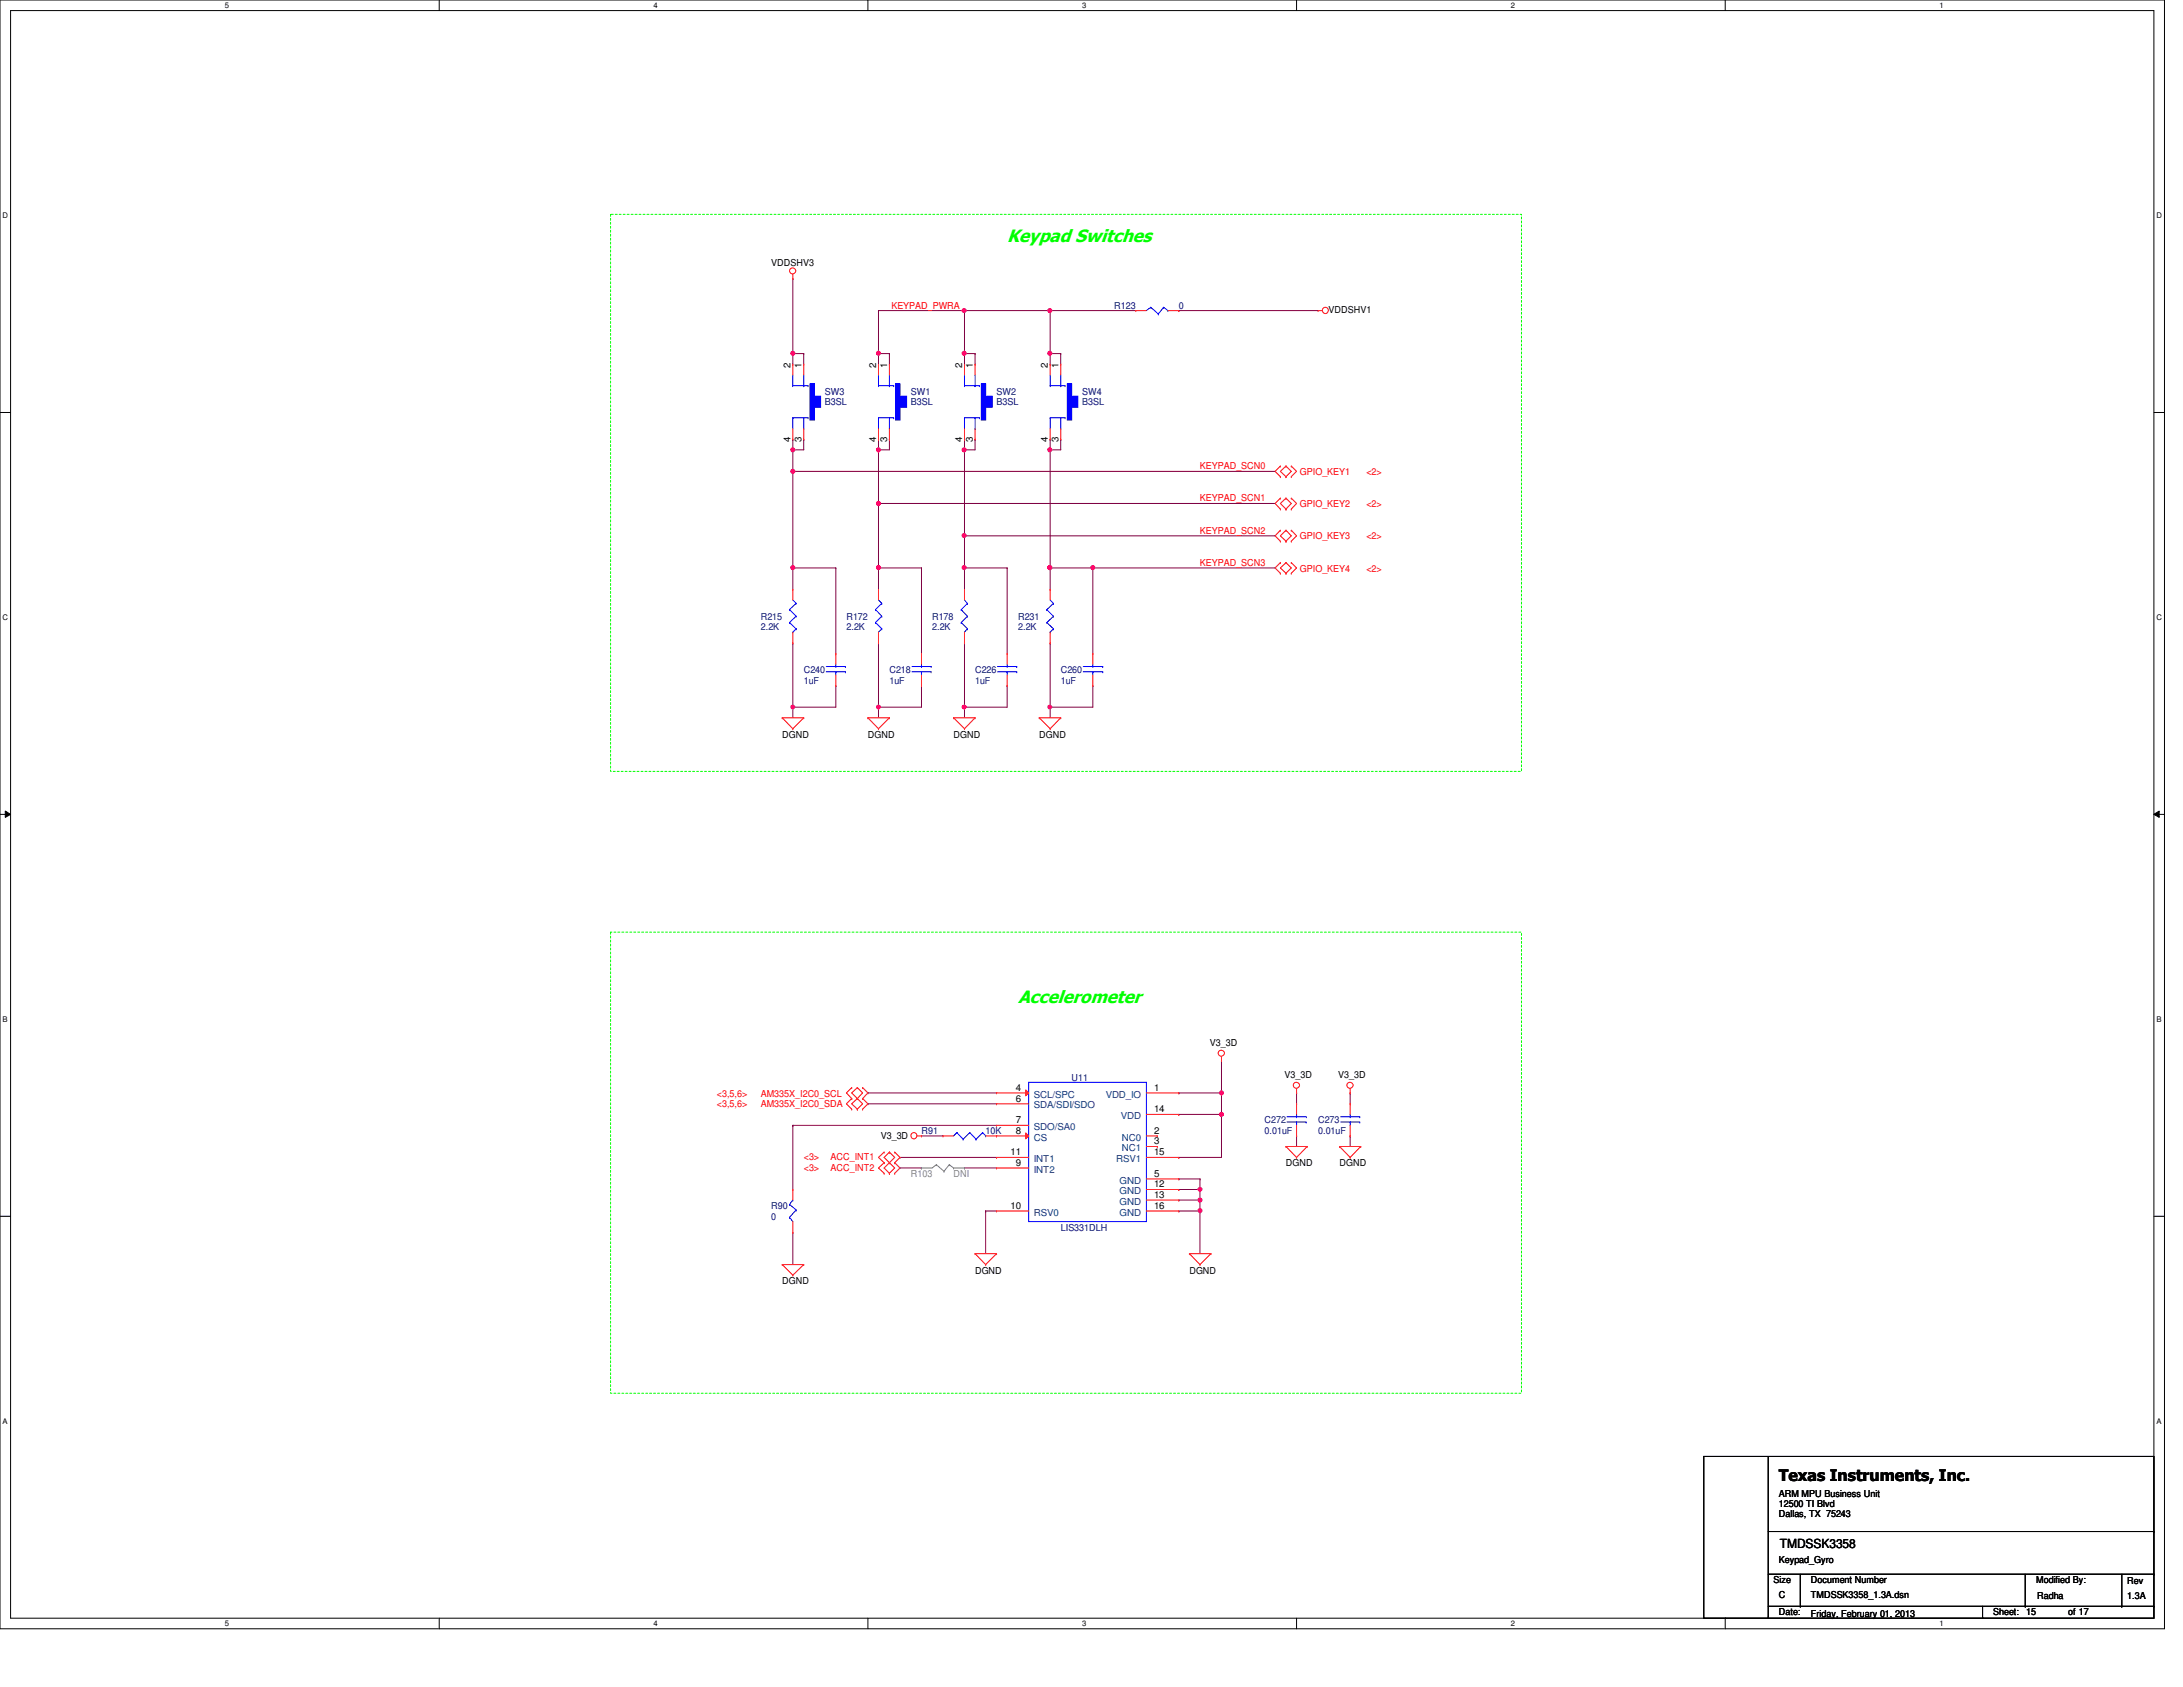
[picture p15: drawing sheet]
<svg xmlns="http://www.w3.org/2000/svg" width="279mm" height="216mm" viewBox="0 0 279 216" stroke-linecap="round" stroke-linejoin="round" font-family="sans-serif">
<defs><g id="words">
<g font-size="2.3" fill="#0f0">
<text x="128.9" y="30.9">Keypad Switches</text>
<text x="130.3" y="128.3">Accelerometer</text>
</g>
<text font-size="2" x="227.7" y="189.5">Texas Instruments, Inc.</text>
<text font-size="1.6" x="227.8" y="198.1">TMDSSK3358</text>
<g font-size="1.2">
<text x="98.7" y="34">VDDSHV3</text>
<text x="170.1" y="40.1">VDDSHV1</text>
<text x="101.2" y="47" transform="rotate(-90 101.2 47)">2</text>
<text x="102.6" y="47" transform="rotate(-90 102.6 47)">1</text>
<text x="112.1" y="47" transform="rotate(-90 112.1 47)">2</text>
<text x="113.5" y="47" transform="rotate(-90 113.5 47)">1</text>
<text x="123.1" y="47" transform="rotate(-90 123.1 47)">2</text>
<text x="124.5" y="47" transform="rotate(-90 124.5 47)">1</text>
<text x="134.1" y="47" transform="rotate(-90 134.1 47)">2</text>
<text x="135.5" y="47" transform="rotate(-90 135.5 47)">1</text>
<text x="101.2" y="56.5" transform="rotate(-90 101.2 56.5)">4</text>
<text x="102.6" y="56.5" transform="rotate(-90 102.6 56.5)">3</text>
<text x="112.1" y="56.5" transform="rotate(-90 112.1 56.5)">4</text>
<text x="113.5" y="56.5" transform="rotate(-90 113.5 56.5)">3</text>
<text x="123.1" y="56.5" transform="rotate(-90 123.1 56.5)">4</text>
<text x="124.5" y="56.5" transform="rotate(-90 124.5 56.5)">3</text>
<text x="134.1" y="56.5" transform="rotate(-90 134.1 56.5)">4</text>
<text x="135.5" y="56.5" transform="rotate(-90 135.5 56.5)">3</text>
<text x="100.1" y="94.4">DGND</text>
<text x="111.1" y="94.4">DGND</text>
<text x="122" y="94.4">DGND</text>
<text x="133" y="94.4">DGND</text>
<text x="154.9" y="133.9">V3_3D</text>
<text x="130" y="139.6">4</text>
<text x="130" y="141">6</text>
<text x="130" y="143.7">7</text>
<text x="147.7" y="139.6">1</text>
<text x="147.7" y="142.3">14</text>
<text x="164.4" y="138">V3_3D</text>
<text x="171.3" y="138">V3_3D</text>
<text x="112.7" y="145.7">V3_3D</text>
<text x="129.3" y="147.8">11</text>
<text x="130" y="145.1">8</text>
<text x="130" y="149.2">9</text>
<text x="147.7" y="145.1">2</text>
<text x="147.7" y="146.4">3</text>
<text x="147.7" y="147.8">15</text>
<text x="164.6" y="149.3">DGND</text>
<text x="171.4" y="149.3">DGND</text>
<text x="129.3" y="154.7">10</text>
<text x="147.7" y="150.6">5</text>
<text x="147.7" y="151.9">12</text>
<text x="147.7" y="153.3">13</text>
<text x="147.7" y="154.7">16</text>
<text x="100.1" y="164.3">DGND</text>
<text x="124.8" y="163">DGND</text>
<text x="152.2" y="163">DGND</text>
<text x="227.7" y="191.6">ARM MPU Business Unit</text>
<text x="227.7" y="192.9">12500 TI Blvd</text>
<text x="227.7" y="194.2">Dallas, TX 75243</text>
<text x="227" y="202.6">Size</text>
<text x="227.7" y="200">Keypad_Gyro</text>
<text x="231.8" y="202.6">Document Number</text>
<text x="260.6" y="202.6">Modified By:</text>
<text x="272.2" y="202.7">Rev</text>
<text x="227.7" y="206.7">Date:</text>
<text x="227.7" y="204.6">C</text>
<text x="231.8" y="206.9">Friday, February 01, 2013</text>
<text x="231.8" y="204.6">TMDSSK3358_1.3A.dsn</text>
<text x="255.1" y="206.7">Sheet:</text>
<text x="259.3" y="206.7">15</text>
<text x="260.7" y="204.7">Radha</text>
<text x="264.7" y="206.7">of 17</text>
<text x="272.2" y="204.7">1.3A</text>
</g>
<g font-size="1.2" fill="#f00">
<text x="114.1" y="39.5">KEYPAD_PWRA</text>
<text x="153.6" y="60.1">KEYPAD_SCN0</text>
<text x="153.6" y="64.2">KEYPAD_SCN1</text>
<text x="166.4" y="60.8">GPIO_KEY1</text>
<text x="166.4" y="64.9">GPIO_KEY2</text>
<text x="174.9" y="60.8">&lt;2&gt;</text>
<text x="174.9" y="64.9">&lt;2&gt;</text>
<text x="153.6" y="68.3">KEYPAD_SCN2</text>
<text x="166.4" y="69">GPIO_KEY3</text>
<text x="174.9" y="69">&lt;2&gt;</text>
<text x="153.6" y="72.4">KEYPAD_SCN3</text>
<text x="166.4" y="73.2">GPIO_KEY4</text>
<text x="174.9" y="73.2">&lt;2&gt;</text>
<text x="91.7" y="141.7">&lt;3,5,6&gt;</text>
<text x="91.7" y="140.3">&lt;3,5,6&gt;</text>
<text x="97.4" y="141.7">AM335X_I2C0_SDA</text>
<text x="97.4" y="140.3">AM335X_I2C0_SCL</text>
<text x="102.9" y="148.4">&lt;3&gt;</text>
<text x="102.9" y="149.8">&lt;3&gt;</text>
<text x="106.3" y="148.4">ACC_INT1</text>
<text x="106.3" y="149.8">ACC_INT2</text>
</g>
<g font-size="1.2" fill="#000080">
<text x="142.6" y="39.5">R123</text>
<text x="150.9" y="39.5">0</text>
<text x="105.6" y="50.5">SW3</text>
<text x="105.6" y="51.9">B3SL</text>
<text x="116.6" y="50.5">SW1</text>
<text x="116.6" y="51.9">B3SL</text>
<text x="127.6" y="50.5">SW2</text>
<text x="127.6" y="51.9">B3SL</text>
<text x="138.5" y="50.5">SW4</text>
<text x="138.5" y="51.9">B3SL</text>
<text x="97.4" y="79.3">R215</text>
<text x="97.4" y="80.7">2.2K</text>
<text x="108.3" y="79.3">R172</text>
<text x="108.3" y="80.7">2.2K</text>
<text x="119.3" y="79.3">R178</text>
<text x="119.3" y="80.7">2.2K</text>
<text x="130.3" y="79.3">R231</text>
<text x="130.3" y="80.7">2.2K</text>
<text x="102.9" y="86.1">C240</text>
<text x="102.9" y="87.5">1uF</text>
<text x="113.8" y="86.1">C218</text>
<text x="113.8" y="87.5">1uF</text>
<text x="124.8" y="86.1">C226</text>
<text x="124.8" y="87.5">1uF</text>
<text x="135.8" y="86.1">C260</text>
<text x="135.8" y="87.5">1uF</text>
<text x="137.2" y="138.3">U11</text>
<text x="161.8" y="143.8">C272</text>
<text x="168.7" y="143.8">C273</text>
<text x="117.9" y="145.2">R91</text>
<text x="126.2" y="145.2">10K</text>
<text x="161.8" y="145.2">0.01uF</text>
<text x="168.7" y="145.2">0.01uF</text>
<text x="98.7" y="154.7">R90</text>
<text x="98.7" y="156.1">0</text>
<text x="135.8" y="157.5">LIS331DLH</text>
</g>
<g font-size="1.2" fill="#004080">
<text x="132.3" y="140.5">SCL/SPC</text>
<text x="132.3" y="141.9">SDA/SDI/SDO</text>
<text x="141.5" y="140.5">VDD_IO</text>
<text x="143.5" y="143.2">VDD</text>
<text x="132.3" y="144.6">SDO/SA0</text>
<text x="132.3" y="146">CS</text>
<text x="132.3" y="148.7">INT1</text>
<text x="142.9" y="148.7">RSV1</text>
<text x="143.6" y="146">NC0</text>
<text x="143.6" y="147.3">NC1</text>
<text x="132.3" y="150.1">INT2</text>
<text x="132.3" y="155.6">RSV0</text>
<text x="143.3" y="151.5">GND</text>
<text x="143.3" y="152.8">GND</text>
<text x="143.3" y="154.2">GND</text>
<text x="143.3" y="155.6">GND</text>
</g>
<g font-size="1.2" fill="#808080">
<text x="116.6" y="150.6">R103</text>
<text x="122" y="150.6">DNI</text>
</g>
<g font-size="1">
<text x="28.8" y="1">5</text>
<text x="83.7" y="1">4</text>
<text x="138.5" y="1">3</text>
<text x="193.4" y="1">2</text>
<text x="248.2" y="1">1</text>
<text x=".3" y="27.9">D</text>
<text x="276" y="27.9">D</text>
<text x=".3" y="79.4">C</text>
<text x="276" y="79.4">C</text>
<text x=".3" y="130.8">B</text>
<text x="276" y="130.8">B</text>
<text x=".3" y="182.2">A</text>
<text x="276" y="182.2">A</text>
<text x="28.8" y="208.1">5</text>
<text x="83.7" y="208.1">4</text>
<text x="138.5" y="208.1">3</text>
<text x="193.4" y="208.1">2</text>
<text x="248.2" y="208.1">1</text>
</g>
</g></defs>
<path d="M0 0h277v208.4h-277zM1.4 1.4h274.3v205.7h-274.3z" fill="none" stroke="#000" stroke-width=".13"/>
<g fill="#fff">
<path d="M28.8 .1h.5v1.1h-.5z"/>
<path d="M28.8 207.2h.5v1.1h-.5z"/>
</g>
<path d="M56.2 0v1.4M56.2 207.1v1.3" fill="none" stroke="#000" stroke-width=".13"/>
<g fill="#fff">
<path d="M83.7 .1h.5v1.1h-.5z"/>
<path d="M83.7 207.2h.5v1.1h-.5z"/>
</g>
<path d="M111.1 0v1.4M111.1 207.1v1.3" fill="none" stroke="#000" stroke-width=".13"/>
<g fill="#fff">
<path d="M138.5 .1h.6v1.1h-.6z"/>
<path d="M138.5 207.2h.6v1.1h-.6z"/>
</g>
<path d="M165.9 0v1.4M165.9 207.1v1.3" fill="none" stroke="#000" stroke-width=".13"/>
<g fill="#fff">
<path d="M193.4 .1h.5v1.1h-.5z"/>
<path d="M193.4 207.2h.5v1.1h-.5z"/>
</g>
<path d="M220.8 0v1.4M220.8 207.1v1.3" fill="none" stroke="#000" stroke-width=".13"/>
<g fill="#fff">
<path d="M248.2 .1h.6v1.1h-.6z"/>
<path d="M248.2 207.2h.6v1.1h-.6z"/>
<path d="M.3 27.1h.8v1.1h-.8z"/>
<path d="M276 27.1h.7v1.1h-.7z"/>
<path d="M.3 78.5h.8v1.1h-.8z"/>
<path d="M276 78.5h.7v1.1h-.7z"/>
</g>
<path d="M0 52.8h1.4M275.7 52.8h1.3" fill="none" stroke="#000" stroke-width=".13"/>
<g fill="#fff">
<path d="M.3 129.9h.7v1.1h-.7z"/>
<path d="M276 129.9h.6v1.1h-.6z"/>
</g>
<path d="M0 104.2h1.4M.7 103.8l.7 .4-.7 .4zM275.7 104.2l.7-.4v.8zM275.7 104.2h1.3" fill="none" stroke="#000" stroke-width=".13"/>
<path d="M.7 103.8l.7 .4-.7 .4zM275.7 104.2l.7-.4v.8z" fill="#000"/>
<g fill="#fff">
<path d="M.3 181.4h.7v1.1h-.7z"/>
<path d="M276 181.4h.6v1.1h-.6z"/>
</g>
<path d="M0 155.7h1.4M275.7 155.7h1.3" fill="none" stroke="#000" stroke-width=".13"/>
<path d="M78.1 27.4h116.6v71.3h-116.6zM78.1 119.3h116.6v59h-116.6z" fill="none" stroke="#0f0" stroke-width=".13" stroke-dasharray=".3 .3"/>
<path d="M101.5 35.6h.1M101.5 35.6v9.7M101.5 45.3h.1M101.5 57.6h.1M101.5 45.3h1.4M102.9 45.3h.1M102.9 56.2h.1M102.9 45.3v1.3M102.9 56.2v1.4h-1.4" fill="none" stroke="#800040" stroke-width=".13"/>
<circle cx="101.5" cy="57.6" r=".26" fill="#f0f"/>
<circle cx="101.5" cy="57.6" r=".26" fill="none" stroke="#f0f" stroke-width=".13"/>
<g fill="none" stroke="#800040" stroke-width=".13">
<path d="M112.4 39.8h.1M112.4 39.8v6.8M123.4 39.8h.1M123.4 39.8v5.5M134.4 39.8h.1M134.4 39.8v5.5M101.5 56.2h.1M101.5 56.2v1.4M112.4 45.3h.1M112.4 57.6h.1M112.4 56.2h.1M112.4 45.3h1.4"/>
<path d="M112.4 56.2v1.4M113.8 45.3h.1M113.8 56.2h.1M113.8 45.3v1.3M113.8 56.2v1.4h-1.4M123.4 57.6h.1M123.4 56.2h.1M123.4 45.3h.1M123.4 45.3h1.4M123.4 56.2v1.4M124.8 56.2h.1M124.8 45.3h.1"/>
<path d="M124.8 56.2v1.4h-1.4M124.8 45.3v1.3M134.4 45.3h.1M134.4 57.6h.1M134.4 56.2h.1M134.4 45.3h1.4M134.4 56.2v1.4M135.8 45.3h.1M135.8 56.2h.1M135.8 56.2v1.4h-1.4M135.8 45.3v1.3"/>
</g>
<circle cx="112.4" cy="45.2" r=".26" fill="#f0f"/>
<circle cx="112.4" cy="45.2" r=".26" fill="none" stroke="#f0f" stroke-width=".13"/>
<path d="M101.5 45.3h.1M101.5 45.3v1.3" fill="none" stroke="#800040" stroke-width=".13"/>
<circle cx="101.5" cy="45.2" r=".26" fill="#f0f"/>
<circle cx="101.5" cy="45.2" r=".26" fill="none" stroke="#f0f" stroke-width=".13"/>
<path d="M101.5 72.7h.1M101.5 72.7v2.7M101.5 90.5h.1M101.5 90.5v1.4" fill="none" stroke="#800040" stroke-width=".13"/>
<circle cx="101.5" cy="72.6" r=".26" fill="#f0f"/>
<circle cx="101.5" cy="72.6" r=".26" fill="none" stroke="#f0f" stroke-width=".13"/>
<path d="M112.4 39.8h.1M112.4 39.8h11M123.4 45.3h.1M123.4 45.3v1.3" fill="none" stroke="#800040" stroke-width=".13"/>
<circle cx="123.4" cy="45.2" r=".26" fill="#f0f"/>
<circle cx="123.4" cy="45.2" r=".26" fill="none" stroke="#f0f" stroke-width=".13"/>
<path d="M101.5 57.6h.1M101.5 57.6v2.7M112.4 57.6h.1M112.4 57.6v6.8M112.4 72.7h.1M112.4 72.7v2.7M123.4 72.7h.1M123.4 72.7v2.7M112.4 90.5h.1M112.4 90.5v1.4M123.4 90.5h.1M123.4 90.5v1.4" fill="none" stroke="#800040" stroke-width=".13"/>
<circle cx="112.4" cy="57.6" r=".26" fill="#f0f"/>
<circle cx="112.4" cy="57.6" r=".26" fill="none" stroke="#f0f" stroke-width=".13"/>
<path d="M123.4 57.6h.1M123.4 57.6v11" fill="none" stroke="#800040" stroke-width=".13"/>
<circle cx="123.4" cy="57.6" r=".26" fill="#f0f"/>
<circle cx="123.4" cy="57.6" r=".26" fill="none" stroke="#f0f" stroke-width=".13"/>
<path d="M101.5 60.3h.1M101.5 60.3v12.4M107 72.7h.1M107 72.7v11" fill="none" stroke="#800040" stroke-width=".13"/>
<circle cx="101.5" cy="60.3" r=".26" fill="#f0f"/>
<circle cx="101.5" cy="60.3" r=".26" fill="none" stroke="#f0f" stroke-width=".13"/>
<path d="M101.5 72.7h.1M101.5 72.7h5.5M101.5 82.3h.1M101.5 90.5h.1M101.5 82.3v8.2M107 87.8h.1M107 87.8v2.7h-5.5" fill="none" stroke="#800040" stroke-width=".13"/>
<circle cx="101.5" cy="90.5" r=".25" fill="#f0f"/>
<circle cx="101.5" cy="90.5" r=".25" fill="none" stroke="#f0f" stroke-width=".13"/>
<path d="M112.4 64.4h.1M112.4 64.4v8.3" fill="none" stroke="#800040" stroke-width=".13"/>
<circle cx="112.4" cy="64.4" r=".26" fill="#f0f"/>
<circle cx="112.4" cy="64.4" r=".26" fill="none" stroke="#f0f" stroke-width=".13"/>
<path d="M112.4 72.7h.1M112.4 72.7h5.5" fill="none" stroke="#800040" stroke-width=".13"/>
<circle cx="112.4" cy="72.6" r=".26" fill="#f0f"/>
<circle cx="112.4" cy="72.6" r=".26" fill="none" stroke="#f0f" stroke-width=".13"/>
<path d="M117.9 72.7h.1M117.9 72.7v11M112.4 82.3h.1M112.4 90.5h.1M112.4 82.3v8.2M117.9 87.8h.1M117.9 87.8v2.7h-5.5" fill="none" stroke="#800040" stroke-width=".13"/>
<circle cx="112.4" cy="90.5" r=".25" fill="#f0f"/>
<circle cx="112.4" cy="90.5" r=".25" fill="none" stroke="#f0f" stroke-width=".13"/>
<path d="M123.4 82.3h.1M123.4 90.5h.1M123.4 82.3v8.2M128.9 87.8h.1M128.9 87.8v2.7h-5.5" fill="none" stroke="#800040" stroke-width=".13"/>
<circle cx="123.4" cy="90.5" r=".25" fill="#f0f"/>
<circle cx="123.4" cy="90.5" r=".25" fill="none" stroke="#f0f" stroke-width=".13"/>
<path d="M123.4 72.7h.1M123.4 72.7h5.5" fill="none" stroke="#800040" stroke-width=".13"/>
<circle cx="123.4" cy="72.6" r=".26" fill="#f0f"/>
<circle cx="123.4" cy="72.6" r=".26" fill="none" stroke="#f0f" stroke-width=".13"/>
<path d="M123.4 68.6h.1M123.4 68.6v4.1M128.9 72.7h.1M128.9 72.7v11" fill="none" stroke="#800040" stroke-width=".13"/>
<circle cx="123.4" cy="68.5" r=".26" fill="#f0f"/>
<circle cx="123.4" cy="68.5" r=".26" fill="none" stroke="#f0f" stroke-width=".13"/>
<path d="M134.4 45.3h.1M134.4 45.3v1.3" fill="none" stroke="#800040" stroke-width=".13"/>
<circle cx="134.4" cy="45.2" r=".26" fill="#f0f"/>
<circle cx="134.4" cy="45.2" r=".26" fill="none" stroke="#f0f" stroke-width=".13"/>
<path d="M123.4 39.8h.1M123.4 39.8h11" fill="none" stroke="#800040" stroke-width=".13"/>
<circle cx="134.4" cy="39.8" r=".26" fill="#f0f"/>
<circle cx="134.4" cy="39.8" r=".26" fill="none" stroke="#f0f" stroke-width=".13"/>
<circle cx="123.4" cy="39.8" r=".26" fill="#f0f"/>
<circle cx="123.4" cy="39.8" r=".26" fill="none" stroke="#f0f" stroke-width=".13"/>
<path d="M134.4 72.7h.1M134.4 72.7v2.7M134.4 90.5h.1M134.4 90.5v1.4" fill="none" stroke="#800040" stroke-width=".13"/>
<circle cx="134.4" cy="72.6" r=".26" fill="#f0f"/>
<circle cx="134.4" cy="72.6" r=".26" fill="none" stroke="#f0f" stroke-width=".13"/>
<path d="M134.4 90.5h.1M134.4 90.5h5.5" fill="none" stroke="#800040" stroke-width=".13"/>
<circle cx="134.4" cy="90.5" r=".25" fill="#f0f"/>
<circle cx="134.4" cy="90.5" r=".25" fill="none" stroke="#f0f" stroke-width=".13"/>
<g fill="none" stroke="#800040" stroke-width=".13">
<path d="M134.4 39.8h.1M134.4 39.8h11M134.4 57.6h.1M134.4 57.6v15.1M101.5 60.3h.1M101.5 60.3h61.7M112.4 64.4h.1M112.4 64.4h50.8M123.4 68.6h.1M123.4 68.6h39.8M139.9 72.7h.1M139.9 72.7v11"/>
<path d="M134.4 82.3h.1M134.4 82.3v8.2M139.9 87.8h.1M139.9 87.8v2.7"/>
</g>
<circle cx="134.4" cy="57.6" r=".26" fill="#f0f"/>
<circle cx="134.4" cy="57.6" r=".26" fill="none" stroke="#f0f" stroke-width=".13"/>
<path d="M139.9 72.7h.1M139.9 72.7h23.3" fill="none" stroke="#800040" stroke-width=".13"/>
<circle cx="139.9" cy="72.6" r=".26" fill="#f0f"/>
<circle cx="139.9" cy="72.6" r=".26" fill="none" stroke="#f0f" stroke-width=".13"/>
<g fill="none" stroke="#800040" stroke-width=".13">
<path d="M101.5 144h.1M101.5 144h26.1M101.5 144v8.2M115.2 148.1h.1M115.2 148.1h12.4M117.9 145.4h.1M117.9 145.4h2.8M123.4 149.5h.1M123.4 149.5h4.2M150.9 142.6h.1M150.9 142.6h5.4M156.3 142.6h.1"/>
<path d="M156.3 142.6v5.5"/>
</g>
<circle cx="156.3" cy="142.6" r=".26" fill="#f0f"/>
<circle cx="156.3" cy="142.6" r=".26" fill="none" stroke="#f0f" stroke-width=".13"/>
<path d="M126.2 155h.1M126.2 155h1.4M126.2 155v5.4M150.9 148.1h.1M150.9 150.9h.1M150.9 152.2h.1M150.9 153.6h.1M150.9 148.1h5.4M150.9 150.9h2.7M150.9 152.2h2.7M150.9 153.6h2.7" fill="none" stroke="#800040" stroke-width=".13"/>
<circle cx="153.6" cy="153.6" r=".26" fill="#f0f"/>
<circle cx="153.6" cy="153.6" r=".26" fill="none" stroke="#f0f" stroke-width=".13"/>
<path d="M150.9 155h.1M150.9 155h2.7M153.6 155h.1M153.6 155v5.4" fill="none" stroke="#800040" stroke-width=".13"/>
<circle cx="153.6" cy="154.9" r=".26" fill="#f0f"/>
<circle cx="153.6" cy="154.9" r=".26" fill="none" stroke="#f0f" stroke-width=".13"/>
<path d="M134.4 72.7h.1M134.4 72.7h5.5M165.9 139.9h.1M165.9 139.9v1.4M172.8 139.9h.1M172.8 139.9v1.4M165.9 145.4h.1M165.9 145.4v1.3M172.8 145.4h.1M172.8 145.4v1.3" fill="none" stroke="#800040" stroke-width=".13"/>
<circle cx="134.4" cy="72.6" r=".26" fill="#f0f"/>
<circle cx="134.4" cy="72.6" r=".26" fill="none" stroke="#f0f" stroke-width=".13"/>
<path d="M111.1 139.9h.1M111.1 139.9h16.5M150.9 139.9h.1M150.9 139.9h5.4M156.3 139.9h.1M156.3 139.9v2.7M101.5 157.7h.1M101.5 157.7v4.1M111.1 141.3h.1M111.1 141.3h16.5" fill="none" stroke="#800040" stroke-width=".13"/>
<circle cx="156.3" cy="139.9" r=".26" fill="#f0f"/>
<circle cx="156.3" cy="139.9" r=".26" fill="none" stroke="#f0f" stroke-width=".13"/>
<path d="M153.6 153.6h.1M153.6 152.2h.1M153.6 152.2v2.8" fill="none" stroke="#800040" stroke-width=".13"/>
<circle cx="153.6" cy="152.2" r=".25" fill="#f0f"/>
<circle cx="153.6" cy="152.2" r=".25" fill="none" stroke="#f0f" stroke-width=".13"/>
<path d="M150.9 39.8h.1M150.9 39.8h17.8M156.3 135.8h.1M156.3 135.8v4.1M115.2 149.5h2.7M117.9 149.5h.1M153.6 150.9h.1M153.6 150.9v1.3" fill="none" stroke="#800040" stroke-width=".13"/>
<g fill="none" stroke="#f00" stroke-width=".13">
<path d="M101.5 35.6h.1M101.5 35.1v.5M168.7 39.8h.1M168.7 39.8h.5M163.9 59.6h.1M163.9 59.6l-.7 .7 .7 .7M164.6 59.6h.1M164.6 59.6l-.7 .7 .7 .7M164.6 59.6l.7 .7-.7 .7M165.3 59.6h.1M165.3 59.6l.6 .7-.6 .7M163.9 61h.1"/>
<path d="M163.9 63.8h.1M163.9 65.2h.1M163.9 67.9h.1M163.9 69.3h.1M163.9 72h.1M163.9 73.4h.1M163.9 63.8l-.7 .6 .7 .8M163.9 67.9l-.7 .7 .7 .7M163.9 72l-.7 .7 .7 .7M164.6 61h.1M164.6 65.2h.1M164.6 63.8h.1"/>
<path d="M164.6 69.3h.1M164.6 67.9h.1M164.6 73.4h.1M164.6 72h.1M164.6 63.8l-.7 .6 .7 .8M164.6 63.8l.7 .6-.7 .8M164.6 67.9l-.7 .7 .7 .7M164.6 67.9l.7 .7-.7 .7M164.6 72l-.7 .7 .7 .7M164.6 72l.7 .7-.7 .7M165.3 61h.1M165.3 63.8h.1"/>
<path d="M165.3 65.2h.1M165.3 67.9h.1M165.3 69.3h.1M165.3 72h.1M165.3 73.4h.1M165.3 63.8l.6 .6-.6 .8M165.3 67.9l.6 .7-.6 .7M165.3 72l.6 .7-.6 .7M100.1 91.9h.1M100.1 91.9h2.8M100.1 91.9l1.4 1.4M101.5 93.3h.1"/>
<path d="M102.9 91.9h.1M102.9 91.9l-1.4 1.4M111.1 91.9h.1M111.1 91.9h2.7M111.1 91.9l1.3 1.4M112.4 93.3h.1M113.8 91.9h.1M113.8 91.9l-1.4 1.4M122 91.9h.1M122 91.9h2.8M122 91.9l1.4 1.4M123.4 93.3h.1"/>
<path d="M124.8 91.9h.1M124.8 91.9l-1.4 1.4M133 91.9h.1M133 91.9h2.8M133 91.9l1.4 1.4M134.4 93.3h.1M135.8 91.9h.1M135.8 91.9l-1.4 1.4M109 139.2h.1M109 139.2l-.7 .7 .7 .7M109.7 139.2h.1M109.7 139.2l-.7 .7 1.4 1.4-.7 .6"/>
<path d="M109.7 139.2l.7 .7-.7 .7M110.4 139.2h.1M110.4 139.2l.7 .7-.7 .7M156.3 135.8h.1M156.3 135.2v.6M165.9 139.9h.1M165.9 139.3v.6M172.8 139.9h.1M172.8 139.3v.6M109 140.6h.1M109 141.9h.1M109 140.6l-.7 .7 .7 .6"/>
<path d="M109.7 141.9h.1M109.7 140.6h.1M109.7 140.6l-.7 .7 .7 .6M110.4 140.6h.1M110.4 141.9h.1M110.4 140.6l.7 .7-.7 .6M113.2 147.4h.1M113.2 148.8h.1M113.2 150.2h.1M113.2 147.4l-.8 .7 .8 .7M113.2 148.8l-.8 .7 .8 .7M113.8 148.8h.1"/>
<path d="M113.8 147.4h.1M113.8 150.2h.1M113.8 147.4l.7 .7-1.3 1.4 .6 .7M113.8 147.4l-.6 .7 1.3 1.4-.7 .7M114.5 147.4h.1M114.5 148.8h.1M114.5 150.2h.1M114.5 147.4l.7 .7-.7 .7M114.5 148.8l.7 .7-.7 .7M117.4 145.4h.5M117.9 145.4h.1M164.6 146.7h.1"/>
<path d="M164.6 146.7h2.7M164.6 146.7l1.3 1.4M165.9 148.1h.1M167.3 146.7h.1M167.3 146.7l-1.4 1.4M171.4 146.7h.1M171.4 146.7h2.8M171.4 146.7l1.4 1.4M172.8 148.1h.1M174.2 146.7h.1M174.2 146.7l-1.4 1.4M100.1 161.8h.1"/>
<path d="M100.1 161.8h2.8M100.1 161.8l1.4 1.4M101.5 163.2h.1M102.9 161.8h.1M102.9 161.8l-1.4 1.4M124.8 160.4h.1M124.8 160.4h2.8M124.8 160.4l1.4 1.4M126.2 161.8h.1M127.6 160.4h.1M127.6 160.4l-1.4 1.4M152.2 160.4h.1"/>
<path d="M152.2 160.4h2.8M152.2 160.4l1.4 1.4M153.6 161.8h.1M155 160.4h.1M155 160.4l-1.4 1.4"/>
<circle cx="101.5" cy="34.7" r=".39"/>
<circle cx="169.6" cy="39.7" r=".39"/>
<circle cx="156.3" cy="134.8" r=".39"/>
<circle cx="165.9" cy="138.9" r=".39"/>
<circle cx="172.8" cy="138.9" r=".39"/>
<circle cx="117" cy="145.3" r=".39"/>
</g>
<g fill="none" stroke="#000" stroke-width=".13">
<path d="M218.1 186.4h57.6v20.7h-57.6zM226.3 186.4v20.6M226.3 196h49.4M275.7 196h.1M226.3 207h.1M226.3 201.5h49.4M226.3 205.6h49.4M230.4 205.6h.1M230.4 201.5v4.1M253.7 207h.1M253.7 205.6v1.4M259.2 205.6h.1"/>
<path d="M259.2 201.5v4.1M271.6 205.6h.1M271.6 201.5v4.1M275.7 201.5h.1M275.7 205.6h.1"/>
</g>
<path d="M124.8 49.4h.1M124.8 54.9h.1M124.8 48v1.4M124.8 49.4h.5M125.3 53.5h.1M125.3 49.4h.1M125.3 53.5h-.5v1.4" fill="none" stroke="#00f" stroke-width=".13"/>
<path d="M125.6 49.1h.6v4.7h-.6z" fill-rule="evenodd" fill="#00f"/>
<path d="M125.6 49.1h.6v4.7h-.6z" fill="none" stroke="#00f" stroke-width=".13"/>
<path d="M126.2 50.7h.8v1.4h-.8z" fill-rule="evenodd" fill="#00f"/>
<g fill="none" stroke="#00f" stroke-width=".13">
<path d="M123.4 49.4h.1M123.4 53.5h.1M123.4 48v1.4M123.4 53.5v1.4M123.4 49.4h1.4M123.4 53.5h1.4M124.8 49.4h.1M124.8 53.5h.1M126.2 50.7h.8v1.4h-.8zM123 78h.1M123 79.7h.1M123 79.7l.8 .8"/>
<path d="M123 78l.8 .9M123.4 76.8l.4 .4M123.8 78.9h.1M123.8 77.2h.1M123.8 77.2l-.8 .8M123.8 78.9l-.8 .8M116.7 86h2.5M116.7 85.3h2.5M117.9 85.3h.1M117.9 86h.1M117.9 85v.3M117.9 86v.4"/>
<path d="M119.2 86h.1M119.2 85.3h.1M123.4 80.9h.1M123.8 80.5h.1M123.8 80.5l-.4 .4M127.7 86h2.4M127.7 85.3h2.4M128.9 85.3h.1M128.9 86h.1M128.9 85v.3M128.9 86v.4M130.1 86h.1"/>
<path d="M130.1 85.3h.1M131.7 138.5h15v17.8h-15zM101 154.1h.1M101 155.8h.1M101 154.1l.9 .8M101 155.8l.5 .5M101.5 153.6h.1M101.5 153.6l-.5 .5M101.9 154.9h.1M101.9 154.9l-.9 .9"/>
</g>
<g fill="none" stroke="#f00" stroke-width=".13">
<path d="M123.4 46.6h.1M123.4 56.2h.1M123.4 46.6v1.4M123.4 54.9v1.3M124.8 46.6h.1M124.8 56.2h.1M124.8 46.6v1.4M124.8 54.9v1.3M123.4 75.4h.1M123.4 75.4v1.4M117.9 83.7h.1M117.9 87.8h.1"/>
<path d="M117.9 83.7v1.3M117.9 86.4v1.4M123.4 82.3h.1M123.4 80.9v1.4M128.9 83.7h.1M128.9 87.8h.1M128.9 83.7v1.3M128.9 86.4v1.4M146.7 139.9h4.2M150.9 139.9h.1M101.5 157.7h.1M101.5 152.2h.1"/>
<path d="M101.5 152.2v1.4M101.5 156.3v1.4M146.7 150.9h4.2M146.7 152.2h4.2M146.7 153.6h4.2M146.7 155h4.2M146.7 142.6h4.2M146.7 145.4h1.4M146.7 146.7h1.4M148.1 145.4h.1M148.1 146.7h.1M150.9 150.9h.1"/>
<path d="M150.9 152.2h.1M150.9 153.6h.1M150.9 155h.1M150.9 142.6h.1"/>
</g>
<path d="M131.3 139.5l.4 .4-.4 .4z" fill="#f00"/>
<path d="M127.6 139.9h.1M127.6 139.9h4.1M131.3 139.5l.4 .4-.4 .4zM127.6 141.3h.1M127.6 144h.1M127.6 141.3h4.1M127.6 144h4.1" fill="none" stroke="#f00" stroke-width=".13"/>
<path d="M131.3 145l.4 .4-.4 .4z" fill="#f00"/>
<g fill="none" stroke="#f00" stroke-width=".13">
<path d="M145.4 39.8h.1M145.4 39.8h1.3M149.5 39.8h1.4M150.9 39.8h.1M101.5 75.4h.1M101.5 75.4v1.4M134.4 75.4h.1M134.4 75.4v1.4M101.5 82.3h.1M101.5 80.9v1.4M107 83.7h.1M107 87.8h.1"/>
<path d="M107 83.7v1.3M107 86.4v1.4M134.4 82.3h.1M134.4 80.9v1.4M127.6 145.4h.1M127.6 148.1h.1M127.6 149.5h.1M127.6 155h.1M127.6 145.4h4.1M127.6 148.1h4.1M127.6 149.5h4.1M127.6 155h4.1"/>
<path d="M131.3 145l.4 .4-.4 .4zM146.7 148.1h4.2M150.9 148.1h.1M165.9 141.3h.1M165.9 145.4h.1M165.9 141.3v1.3M165.9 144v1.4M172.8 141.3h.1M172.8 145.4h.1M172.8 141.3v1.3M172.8 144v1.4"/>
</g>
<g fill="none" stroke="#00f" stroke-width=".13">
<path d="M147.3 39.3h.1M147.3 39.3l1 .9M147.3 39.3l-.6 .5M148.9 39.3h.1M148.9 39.3l.6 .5M148.9 39.3l-.6 .9M149.5 39.8h.1M102.9 49.4h.1M102.9 54.9h.1M102.9 48v1.4M102.9 49.4h.5M103.4 53.5h.1"/>
<path d="M103.4 49.4h.1M103.4 53.5h-.5v1.4M148.3 40.2h.1M101 78h.1M101 79.7h.1M101 79.7l.9 .8M101 78l.9 .9M101.5 76.8l.4 .4M101.9 78.9h.1M101.9 77.2h.1M101.9 77.2l-.9 .8M101.9 78.9l-.9 .8"/>
<path d="M134 78h.1M134 79.7h.1M134 79.7l.8 .8M134 78l.8 .9M134.4 76.8l.4 .4M134.8 78.9h.1M134.8 77.2h.1M134.8 77.2l-.8 .8M134.8 78.9l-.8 .8M101.5 80.9h.1M101.9 80.5h.1M101.9 80.5l-.4 .4"/>
<path d="M105.7 86h2.5M105.7 85.3h2.5M107 85.3h.1M107 86h.1M107 85v.3M107 86v.4M108.2 86h.1M108.2 85.3h.1M134.4 80.9h.1M134.8 80.5h.1M134.8 80.5l-.4 .4M164.7 143.6h2.5"/>
<path d="M164.7 142.9h2.5M165.9 142.9h.1M165.9 143.6h.1M165.9 142.6v.3M165.9 143.6v.4M167.2 143.6h.1M167.2 142.9h.1M171.6 143.6h2.4M171.6 142.9h2.4M172.8 142.9h.1M172.8 143.6h.1M172.8 142.6v.3"/>
<path d="M172.8 143.6v.4M174 143.6h.1M174 142.9h.1"/>
</g>
<path d="M117.9 149.5h.1M119.8 149.1h.1M119.8 149.1l1 .8M119.8 149.1l-.5 .4h-1.4M120.8 149.9h.1M121.5 149.1h.1M121.5 149.1l.5 .4M121.5 149.1l-.7 .8M122 149.5h.1M122 149.5h1.4M123.4 149.5h.1" fill="none" stroke="#808080" stroke-width=".13"/>
<path d="M103.7 49.1h.5v4.7h-.5z" fill-rule="evenodd" fill="#00f"/>
<path d="M103.7 49.1h.5v4.7h-.5z" fill="none" stroke="#00f" stroke-width=".13"/>
<path d="M104.2 50.7h.8v1.4h-.8z" fill-rule="evenodd" fill="#00f"/>
<g fill="none" stroke="#00f" stroke-width=".13">
<path d="M101.5 49.4h.1M101.5 53.5h.1M101.5 48v1.4M101.5 53.5v1.4M101.5 49.4h1.4M101.5 53.5h1.4M102.9 49.4h.1M102.9 53.5h.1M104.2 50.7h.8v1.4h-.8zM135.8 49.4h.1M135.8 54.9h.1M135.8 49.4h.5"/>
<path d="M135.8 48v1.4M136.3 53.5h.1M136.3 49.4h.1M136.3 53.5h-.5v1.4"/>
</g>
<path d="M101.5 46.6h.1M101.5 56.2h.1M101.5 46.6v1.4M101.5 54.9v1.3M102.9 46.6h.1M102.9 56.2h.1M102.9 46.6v1.4M102.9 54.9v1.3" fill="none" stroke="#f00" stroke-width=".13"/>
<path d="M136.6 49.1h.6v4.7h-.6z" fill-rule="evenodd" fill="#00f"/>
<path d="M136.6 49.1h.6v4.7h-.6z" fill="none" stroke="#00f" stroke-width=".13"/>
<path d="M137.2 50.7h.8v1.4h-.8z" fill-rule="evenodd" fill="#00f"/>
<g fill="none" stroke="#00f" stroke-width=".13">
<path d="M113.8 49.4h.1M113.8 54.9h.1M113.8 49.4h.6M113.8 48v1.4M114.4 53.5h.1M114.4 49.4h.1M114.4 53.5h-.6v1.4M134.4 49.4h.1M134.4 53.5h.1M134.4 48v1.4M134.4 53.5v1.4M134.4 49.4h1.4"/>
<path d="M134.4 53.5h1.4M135.8 49.4h.1M135.8 53.5h.1M137.2 50.7h.8v1.4h-.8zM112.1 78h.1M112.1 79.7h.1M112.1 79.7l.8 .8M112.1 78l.8 .9M112.4 76.8l.5 .4M112.9 78.9h.1M112.9 77.2h.1M112.9 77.2l-.8 .8"/>
<path d="M112.9 78.9l-.8 .8M112.4 80.9h.1M112.9 80.5h.1M112.9 80.5l-.5 .4M138.6 86h2.5M138.6 85.3h2.5M139.9 85.3h.1M139.9 86h.1M139.9 85v.3M139.9 86v.4M141.1 86h.1M141.1 85.3h.1"/>
</g>
<g fill="none" stroke="#f00" stroke-width=".13">
<path d="M134.4 46.6h.1M134.4 56.2h.1M134.4 46.6v1.4M134.4 54.9v1.3M135.8 46.6h.1M135.8 56.2h.1M135.8 46.6v1.4M135.8 54.9v1.3M112.4 75.4h.1M112.4 75.4v1.4M112.4 82.3h.1M112.4 80.9v1.4"/>
<path d="M139.9 83.7h.1M139.9 87.8h.1M139.9 83.7v1.3M139.9 86.4v1.4"/>
</g>
<path d="M114.6 49.1h.6v4.7h-.6z" fill-rule="evenodd" fill="#00f"/>
<path d="M114.6 49.1h.6v4.7h-.6z" fill="none" stroke="#00f" stroke-width=".13"/>
<path d="M115.2 50.7h.8v1.4h-.8z" fill-rule="evenodd" fill="#00f"/>
<g fill="none" stroke="#00f" stroke-width=".13">
<path d="M112.4 49.4h.1M112.4 53.5h.1M112.4 48v1.4M112.4 53.5v1.4M112.4 49.4h1.4M112.4 53.5h1.4M113.8 49.4h.1M113.8 53.5h.1M115.2 50.7h.8v1.4h-.8zM122.5 144.9h.1M122.5 144.9l.8 .9M122.5 144.9l-.5 .5"/>
<path d="M123.3 145.8h.1M124.1 144.9h.1M124.1 144.9l-.8 .9M124.1 144.9l.8 .9M124.9 145.8h.1M125.8 144.9h.1M125.8 144.9l-.9 .9M125.8 144.9l.4 .5M126.2 145.4h.1"/>
</g>
<path d="M112.4 46.6h.1M112.4 56.2h.1M112.4 46.6v1.4M112.4 54.9v1.3M113.8 46.6h.1M113.8 56.2h.1M113.8 46.6v1.4M113.8 54.9v1.3M120.7 145.4h.1M120.7 145.4h1.3M126.2 145.4h1.4M127.6 145.4h.1" fill="none" stroke="#f00" stroke-width=".13"/>
<circle cx="101.5" cy="57.6" r=".26" fill="#f0f"/>
<circle cx="101.5" cy="57.6" r=".26" fill="none" stroke="#f0f" stroke-width=".13"/>
<circle cx="112.4" cy="45.2" r=".26" fill="#f0f"/>
<circle cx="112.4" cy="45.2" r=".26" fill="none" stroke="#f0f" stroke-width=".13"/>
<circle cx="101.5" cy="45.2" r=".26" fill="#f0f"/>
<circle cx="101.5" cy="45.2" r=".26" fill="none" stroke="#f0f" stroke-width=".13"/>
<circle cx="101.5" cy="72.6" r=".26" fill="#f0f"/>
<circle cx="101.5" cy="72.6" r=".26" fill="none" stroke="#f0f" stroke-width=".13"/>
<circle cx="123.4" cy="45.2" r=".26" fill="#f0f"/>
<circle cx="123.4" cy="45.2" r=".26" fill="none" stroke="#f0f" stroke-width=".13"/>
<circle cx="112.4" cy="57.6" r=".26" fill="#f0f"/>
<circle cx="112.4" cy="57.6" r=".26" fill="none" stroke="#f0f" stroke-width=".13"/>
<circle cx="123.4" cy="57.6" r=".26" fill="#f0f"/>
<circle cx="123.4" cy="57.6" r=".26" fill="none" stroke="#f0f" stroke-width=".13"/>
<circle cx="101.5" cy="60.3" r=".26" fill="#f0f"/>
<circle cx="101.5" cy="60.3" r=".26" fill="none" stroke="#f0f" stroke-width=".13"/>
<circle cx="101.5" cy="90.5" r=".25" fill="#f0f"/>
<circle cx="101.5" cy="90.5" r=".25" fill="none" stroke="#f0f" stroke-width=".13"/>
<circle cx="112.4" cy="64.4" r=".26" fill="#f0f"/>
<circle cx="112.4" cy="64.4" r=".26" fill="none" stroke="#f0f" stroke-width=".13"/>
<circle cx="112.4" cy="72.6" r=".26" fill="#f0f"/>
<circle cx="112.4" cy="72.6" r=".26" fill="none" stroke="#f0f" stroke-width=".13"/>
<circle cx="112.4" cy="90.5" r=".25" fill="#f0f"/>
<circle cx="112.4" cy="90.5" r=".25" fill="none" stroke="#f0f" stroke-width=".13"/>
<circle cx="123.4" cy="90.5" r=".25" fill="#f0f"/>
<circle cx="123.4" cy="90.5" r=".25" fill="none" stroke="#f0f" stroke-width=".13"/>
<circle cx="123.4" cy="72.6" r=".26" fill="#f0f"/>
<circle cx="123.4" cy="72.6" r=".26" fill="none" stroke="#f0f" stroke-width=".13"/>
<circle cx="123.4" cy="68.5" r=".26" fill="#f0f"/>
<circle cx="123.4" cy="68.5" r=".26" fill="none" stroke="#f0f" stroke-width=".13"/>
<circle cx="134.4" cy="45.2" r=".26" fill="#f0f"/>
<circle cx="134.4" cy="45.2" r=".26" fill="none" stroke="#f0f" stroke-width=".13"/>
<circle cx="134.4" cy="39.8" r=".26" fill="#f0f"/>
<circle cx="134.4" cy="39.8" r=".26" fill="none" stroke="#f0f" stroke-width=".13"/>
<circle cx="123.4" cy="39.8" r=".26" fill="#f0f"/>
<circle cx="123.4" cy="39.8" r=".26" fill="none" stroke="#f0f" stroke-width=".13"/>
<circle cx="134.4" cy="72.6" r=".26" fill="#f0f"/>
<circle cx="134.4" cy="72.6" r=".26" fill="none" stroke="#f0f" stroke-width=".13"/>
<circle cx="134.4" cy="90.5" r=".25" fill="#f0f"/>
<circle cx="134.4" cy="90.5" r=".25" fill="none" stroke="#f0f" stroke-width=".13"/>
<circle cx="134.4" cy="57.6" r=".26" fill="#f0f"/>
<circle cx="134.4" cy="57.6" r=".26" fill="none" stroke="#f0f" stroke-width=".13"/>
<circle cx="139.9" cy="72.6" r=".26" fill="#f0f"/>
<circle cx="139.9" cy="72.6" r=".26" fill="none" stroke="#f0f" stroke-width=".13"/>
<circle cx="156.3" cy="142.6" r=".26" fill="#f0f"/>
<circle cx="156.3" cy="142.6" r=".26" fill="none" stroke="#f0f" stroke-width=".13"/>
<circle cx="153.6" cy="153.6" r=".26" fill="#f0f"/>
<circle cx="153.6" cy="153.6" r=".26" fill="none" stroke="#f0f" stroke-width=".13"/>
<circle cx="153.6" cy="154.9" r=".26" fill="#f0f"/>
<circle cx="153.6" cy="154.9" r=".26" fill="none" stroke="#f0f" stroke-width=".13"/>
<circle cx="134.4" cy="72.6" r=".26" fill="#f0f"/>
<circle cx="134.4" cy="72.6" r=".26" fill="none" stroke="#f0f" stroke-width=".13"/>
<circle cx="156.3" cy="139.9" r=".26" fill="#f0f"/>
<circle cx="156.3" cy="139.9" r=".26" fill="none" stroke="#f0f" stroke-width=".13"/>
<circle cx="153.6" cy="152.2" r=".25" fill="#f0f"/>
<circle cx="153.6" cy="152.2" r=".25" fill="none" stroke="#f0f" stroke-width=".13"/>
<use href="#words"/>
</svg>
